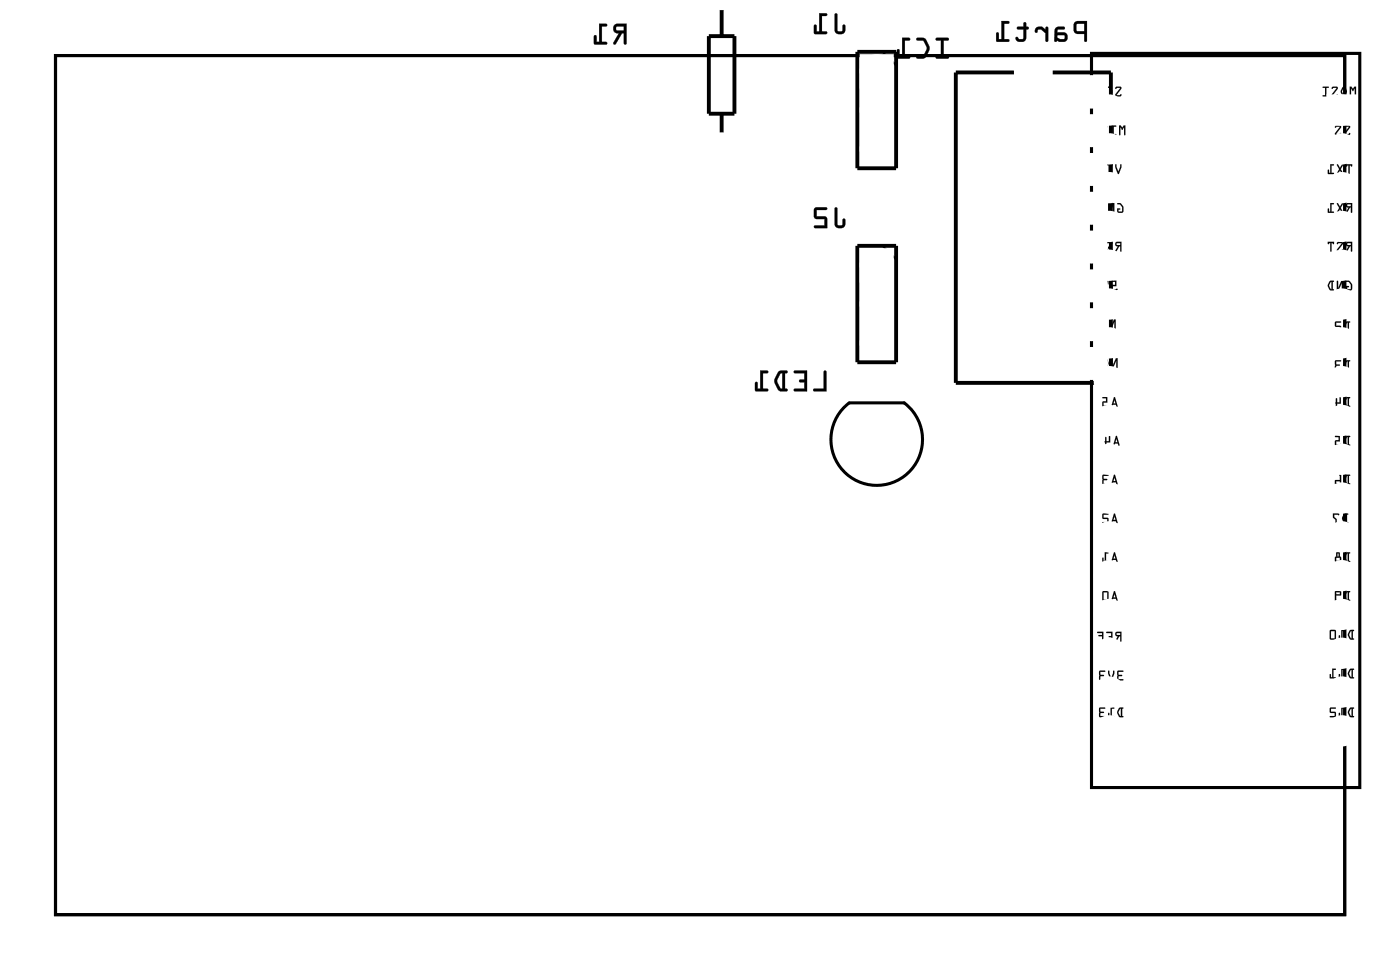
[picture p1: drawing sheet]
<svg xmlns="http://www.w3.org/2000/svg" width="92mm" height="63mm" viewBox="0 0 92 63" stroke-linecap="round" stroke-linejoin="round" font-family="sans-serif">
<path d="M3.6 3.6h84.5v56.3h-84.5zM71.5 3.5h17.6v48.1h-17.6zM55.6 26.4h3.6a3 3 0 0 1 .5 4.4 3 3 0 0 1-4.5 0 3 3 0 0 1 .4-4.4" fill="none" stroke="#000" stroke-width=".2"/>
<path d="M3.6 3.6h84.5v56.3h-84.5z" fill="none" stroke="#000" stroke-width=".07"/>
<path d="M46.4 2.4h1.7v5h-1.7zM47.3 .5v1.9M47.3 7.4v1.4M56.2 3.4h2.5v7.6h-2.5zM56.2 16.1h2.5v7.6h-2.5zM66.4 4.7h-3.8v20.4h10.2v-20.4h-3.8" fill="none" stroke="#000" stroke-width=".25"/>
<path d="M57.8 3.4l.9 .9M57.8 16.1l.9 .9" fill="none" stroke="#000" stroke-width=".13"/>
<g fill="#000">
<path d="M40.3 1.6a.32 .32 0 0 0-.1 .4 .32 .32 0 0 0 .3 .2l-.3 .7h.1l.5-.7h.1v.6l.1 .1v-1.3zM40.4 1.8l.5-.1v.3h-.5zM39.3 1.6v1.1h-.2v-.3l-.1-.1-.1 .6h.8v-.2h-.3v-1h.3l.1-.1z"/>
<path d="M40.3 1.6a.32 .32 0 0 0-.1 .4 .32 .32 0 0 0 .3 .2l-.3 .6a.1 .1 0 0 0 0 .1 .1 .1 0 0 0 .2 0l.4-.7h.1v.6a.1 .1 0 0 0 .1 .1 .1 .1 0 0 0 .1-.1v-1.3h-.7zM40.3 1.6h.7v1.3l-.1-.1v-.6h-.2l-.4 .7h-.1l.4-.7a.31 .31 0 0 1-.4-.2 .31 .31 0 0 1 .1-.4zM40.4 1.8l.5-.1v.3h-.5zM40.4 1.8v.2h.5v-.3zM39.2 1.5l.1 1.2h-.2v-.3a.1 .1 0 0 0-.1-.1 .1 .1 0 0 0-.1 .1v.5h.8a.1 .1 0 0 0 .1-.1 .1 .1 0 0 0-.1-.1h-.3v-1h.3a.1 .1 0 0 0 .1-.1 .1 .1 0 0 0-.1-.1zM39.3 1.6h.5l-.1 .1h-.3v1.1h.3v.1h-.8l.1-.6 .1 .1v.4h.2z"/>
<path d="M54.7 .9v1.1a.36 .36 0 0 0 .3 .2 .36 .36 0 0 0 .4-.2v-.3l-.1-.1-.1 .1v.3h-.3v-1zM53.7 .9v1.2h-.2v-.4l-.1-.1-.1 .6h.8v-.1h-.3v-1.1h.3l.1-.1z"/>
<path d="M54.7 13.6v1.1a.36 .36 0 0 0 .3 .2 .36 .36 0 0 0 .4-.2v-.3l-.1-.1-.1 .1v.3h-.3v-1zM53.4 13.6l-.1 .6 .2 .1h.5v.5h-.6l-.1 .1h.9l-.1-.7h-.6v-.5h.6l.1-.1z"/>
<path d="M54.7 .9v1.1a.37 .37 0 0 0 .3 .3 .37 .37 0 0 0 .4-.3v-.3a.1 .1 0 0 0-.1-.1 .1 .1 0 0 0-.1 .1v.3h-.3v-1zM54.7 .9l.1 .1 .1 1h.3l.1-.4 .1 .1v.3a.35 .35 0 0 1-.4 .2 .35 .35 0 0 1-.3-.2zM53.7 .9v1.2h-.2v-.4a.1 .1 0 0 0-.1-.1 .1 .1 0 0 0-.1 .1v.5h.8a.1 .1 0 0 0 .1-.1 .1 .1 0 0 0-.1-.1l-.3 .1v-1.1l.3 .1a.1 .1 0 0 0 .1-.1 .1 .1 0 0 0-.1-.1zM53.7 .9h.5l-.1 .1h-.3v1.1h.3v.1h-.8l.1-.6 .1 .1v.4h.2z"/>
<path d="M54.7 13.6v1.1a.37 .37 0 0 0 .3 .3 .37 .37 0 0 0 .4-.3v-.3a.1 .1 0 0 0-.1-.1 .1 .1 0 0 0-.1 .1v.3h-.3v-1zM54.7 13.6l.1 .1 .1 1h.3l.1-.4 .1 .1v.3a.35 .35 0 0 1-.4 .2 .35 .35 0 0 1-.3-.2zM53.4 13.6v.7h.6v.5l-.6-.1a.1 .1 0 0 0-.1 .1 .1 .1 0 0 0 .1 .1h.8l-.1-.7h-.6v-.5l.6 .1a.1 .1 0 0 0 .1-.1 .1 .1 0 0 0-.1-.1zM53.4 13.6h.8l-.1 .1h-.6v.5h.6l.1 .7h-.9l.1-.1h.6v-.5h-.5l-.2-.1z"/>
<path d="M61.3 2.5l.1 .1 .2 .1v1h-.2l-.1 .1h.8v-.1h-.3v-1l.3-.1 .1-.1zM60.1 2.5v.1l.4 .1 .2 .5-.2 .4-.4 .1-.1 .1h.1a.6 .6 0 0 0 .8-.6v-.2l-.3-.4-.2-.1zM59.1 2.5v1.2h-.2v-.4l-.1-.1v.6h.8v-.1h-.3v-1l.3-.1v-.1z"/>
<path d="M61.3 2.5l.1 .2h.2v1h-.2a.1 .1 0 0 0-.1 0 .1 .1 0 0 0 .1 .1h.7a.1 .1 0 0 0 .1-.1 .1 .1 0 0 0-.1 0h-.3v-1h.3a.1 .1 0 0 0 .1-.1 .1 .1 0 0 0-.1-.1zM61.3 2.5h.9l-.1 .1h-.3v1.1h.3v.1h-.8l.1-.1h.3v-1.1h-.3zM60.1 2.5v.2h.4l.2 .5-.2 .4-.4 .1a.1 .1 0 0 0-.1 0 .1 .1 0 0 0 .1 .1h.5l.3-.6-.3-.7zM60.1 2.5h.5l.3 .5a.83 .83 0 0 1-.4 .8h-.4l-.1-.1h.1h.4l.2-.4v-.2l-.2-.4-.4-.1zM59.1 2.5v1.2h-.2v-.4a.1 .1 0 0 0-.1-.1 .1 .1 0 0 0 0 .1v.5h.7a.1 .1 0 0 0 .1-.1 .1 .1 0 0 0-.1 0h-.2v-1h.2a.1 .1 0 0 0 .1-.1 .1 .1 0 0 0-.1-.1zM59.1 2.5h.5v.1h-.3v1.1h.3v.1h-.8v-.6l.1 .1v.4h.2z"/>
<path d="M70.4 1.5l-.1 .1 .1 .5 .1 .1h.5v.5h.2v-1.3zM70.5 1.6h.5v.4h-.5zM69.2 1.8l-.1 .9h.6a.31 .31 0 0 0 .2-.3 .31 .31 0 0 0-.2-.3h-.4v-.1v-.1h.4v-.1zM69.3 2.3h.4l.1 .2-.4 .1-.1-.1zM67.9 1.8l-.1 .2a.1 .1 0 0 0 .1 .1 .1 .1 0 0 0 .1-.1l.2-.1 .3 .3v.5h.1v-.9h-.1v.1l-.2-.1zM66.6 1.8l.1 .1h.4v.6l-.3 .1-.1-.2-.2 .1a.35 .35 0 0 0 .4 .3 .35 .35 0 0 0 .3-.3v-.6l.2-.1-.2-.1v-.2h-.1v.2zM65.6 1.4v1.2h-.2v-.4l-.1-.1v.6h.8v-.1h-.3v-1l.3-.1v-.1z"/>
<path d="M70.4 1.5l-.1 .1 .1 .5 .1 .1h.5v.5a.1 .1 0 0 0 .1 0 .1 .1 0 0 0 .1 0v-1.3h-.6zM70.4 1.5l.8-.1v1.3h-.1l-.1-.5h-.5l-.1-.1zM70.6 1.6h.4v.4h-.4zM70.5 1.6v.4l.5 .1v-.6zM69.2 1.8l-.1 .9a.09 .09 0 0 0 .1 .1 .09 .09 0 0 0 0-.1h.5a.32 .32 0 0 0 .3-.3 .32 .32 0 0 0-.3-.3h-.4v-.2h.4a.1 .1 0 0 0 .1-.1 .1 .1 0 0 0-.1-.1zM69.2 1.8h.5v.1h-.4v.1v.1h.4a.31 .31 0 0 1 .2 .3 .31 .31 0 0 1-.2 .3h-.6zM69.3 2.3h.4l.1 .2-.4 .1-.1-.1zM69.3 2.3v.2l.1 .1 .4-.1-.1-.2zM67.9 1.8l-.1 .2a.11 .11 0 0 0 .1 .2 .11 .11 0 0 0 .1-.2l.2-.1 .3 .3v.5a.1 .1 0 0 0 .1 0 .1 .1 0 0 0 .1 0v-.9a.1 .1 0 0 0-.1-.1 .1 .1 0 0 0-.1 .1v.1l-.2-.2zM67.9 1.8h.4l.2 .2v-.2h.1v.9h-.1v-.5l-.3-.3h-.2l-.1 .2zM66.6 1.8l.1 .1h.4l-.1 .6-.2 .1-.1-.2h-.1a.21 .21 0 0 0 0 .3 .21 .21 0 0 0 .2 0h.3l.1-.1v-.7h.1a.1 .1 0 0 0 .1-.1 .1 .1 0 0 0-.1-.1h-.1v-.2a.1 .1 0 0 0-.1-.1 .1 .1 0 0 0-.1 .1l.1 .2zM66.7 1.8h.4v-.3h.1v.3h.2l-.2 .1v.6a.37 .37 0 0 1-.3 .2 .37 .37 0 0 1-.4-.2l.1-.1 .2 .2h.2l.1-.1v-.6h-.4zM65.6 1.4v1.2h-.2v-.4a.1 .1 0 0 0 0-.1 .1 .1 0 0 0-.1 .1v.5h.7a.1 .1 0 0 0 .1 0 .1 .1 0 0 0-.1-.1h-.2v-1h.2a.1 .1 0 0 0 .1-.1 .1 .1 0 0 0-.1-.1zM65.6 1.4h.5v.1h-.3v1.1h.3v.1h-.8v-.6l.1 .1v.4h.2z"/>
<path d="M72.8 18.4v.1h.3v.2h-.3v.3h.4v-.1h-.3v-.2h.2v-.3zM72.2 18.4v.2l.2 .4 .2-.6h-.1l-.1 .5z"/>
<path d="M72.8 18.4v.1h.3v.2h-.3v.3h.4v-.1h-.3v-.2h.2v-.3zM72.8 18.4h.3v.3h-.2v.2h.3v.1h-.4v-.3h.3v-.2zM72.2 18.4v.2l.2 .4 .2-.6h-.1l-.1 .5-.1-.5zM72.2 18.4l.2 .5 .2-.5-.2 .6-.2-.4z"/>
<path d="M73.1 15.9a.15 .15 0 0 0 0 .1 .15 .15 0 0 0 .1 .1l-.1 .3 .3-.3v.4l.1-.7zM73.2 15.9h.2v.1h-.2zM72.5 15.9v.1l.3-.1-.3 .5 .3 .1 .1-.2-.3 .1 .3-.5zM71.9 15.8v.2l.1-.1 .1 .6v-.6l.2 .1v-.2z"/>
<path d="M73.1 10.8v.1l.2 .5 .2-.6h-.1l-.1 .4zM72.5 10.8h.1v.5l-.1 .1h.4v-.1h-.2v-.5h.2zM71.9 10.8v.6h.1l.2-.5 .1 .5v-.6h-.1l-.2 .4v-.4z"/>
<path d="M73.1 5.7v.1h.3l-.3 .5h.3v-.1h-.3l.4-.5zM72.5 5.7l.2 .1 .1 .2-.1 .2h-.2v.1a.29 .29 0 0 0 .4-.3l-.2-.3zM71.9 5.7l.3 .3-.3 .3 .3-.2 .1 .2v-.6h-.1v.2z"/>
<path d="M73.1 15.9a.15 .15 0 0 0 0 .1 .15 .15 0 0 0 .1 .1l-.1 .4 .3-.4 .1 .4v-.7zM73.1 15.9l.4-.1-.1 .7v-.4l-.3 .3 .1-.3a.15 .15 0 0 1-.1-.1 .15 .15 0 0 1 0-.1zM73.2 15.9h.2v.1h-.2zM73.2 15.9v.1h.2v-.1zM72.5 15.9v.1l.3-.1-.3 .5 .3 .1 .1-.2-.3 .1 .3-.5zM72.5 15.9h.4l-.4 .5 .4-.1-.1 .2-.3-.1 .3-.5-.3 .1zM71.9 15.8v.2l.1-.1 .1 .6v-.6l.2 .1v-.2zM71.9 15.8h.4v.2l-.2-.1v.6l-.1-.6-.1 .1z"/>
<path d="M73.1 10.8v.1l.2 .5 .2-.6h-.1l-.1 .4-.2-.4zM73.1 10.8l.2 .4 .1-.4h.1l-.2 .6-.2-.5zM72.5 10.8h.1v.5l-.1 .1h.4v-.1h-.2v-.5h.2zM72.5 10.8h.4h-.2v.5h.2v.1h-.4l.1-.1v-.5zM71.9 10.8v.6h.1l.2-.5 .1 .5v-.7h-.1l-.2 .5v-.4zM71.9 10.8h.1v.5l.2-.5h.1v.6l-.1-.5-.2 .5h-.1z"/>
<path d="M73.1 5.7v.1h.3l-.3 .5h.3l.1-.1h-.4l.4-.5zM73.1 5.7h.4l-.4 .5h.3v.1h-.3l.3-.5h-.3zM72.5 5.7v.1h.2l.1 .2-.1 .2-.2 .1h.2l.2-.4-.2-.2zM72.5 5.7h.3l.1 .3a.28 .28 0 0 1-.4 .3v-.1h.2l.1-.2-.1-.2zM71.9 5.7l.3 .3-.3 .3 .3-.2 .1 .2v-.6h-.1v.2zM71.9 5.7l.3 .2v-.2h.1v.6l-.1-.2-.3 .2 .3-.3z"/>
<path d="M73.2 13.3l.3 .3v.3l-.2-.1 .1-.1-.2-.1v.3h.3h.1a.4 .4 0 0 0-.4-.6zM72.6 13.3v.6h.1l.2-.5 .1 .5v-.6h-.1l-.2 .5v-.5zM72.1 13.3a.38 .38 0 0 0 0 .6h.3h-.1v-.5l.1-.1zM72.2 13.4v.5l-.1-.3z"/>
<path d="M73.2 13.3l.3 .2v.3h-.2v-.1h.1l-.2-.1v.3h.3l.1-.4-.2-.2zM73.2 13.3h.2l.2 .2-.1 .4h-.3v-.3l.2 .1h-.1v.2l.2-.1v-.3zM72.6 13.3v.6h.1l.2-.5 .1 .5v-.6h-.1l-.2 .5v-.5zM72.6 13.3h.1v.5l.2-.5h.1v.6l-.1-.5-.2 .5h-.1zM72.1 13.3l-.1 .4 .1 .2h.3l-.1-.5 .1-.1zM72.1 13.3h.3l-.1 .1 .1 .5h-.2l-.2-.2zM72.2 13.4v.5l-.1-.3zM72.2 13.4l-.1 .2 .2 .3z"/>
<path d="M73.3 8.2v.6h.1v-.5l.1 .2 .1-.2 .1 .6v-.7l-.2 .2-.1-.2zM72.7 8.2l.2 .1v.5h-.2l.4 .1v-.1h-.1v-.5l.1-.1zM72.2 8.2v.2l.3-.1-.4 .5h.4v-.1l-.3 .1 .3-.5zM71.7 8.2l-.2 .4 .2 .2 .1 .1 .1-.4-.1-.3zM71.7 8.3l.2 .2-.2 .3-.1-.3z"/>
<path d="M73.3 8.2v.6h.1v-.5l.1 .2 .1-.2 .1 .6v-.7h-.1l-.1 .2-.1-.2zM73.3 8.2h.1l.1 .2 .1-.2h.1v.6l-.1-.5-.1 .2-.1-.2v.5h-.1zM72.7 8.2v.1h.2v.5h-.2l.4 .1v-.1h-.1v-.5l.1-.1zM72.7 8.2h.4l-.1 .1v.5h.1h-.4h.2v-.5zM72.2 8.2v.2l.3-.1-.4 .5 .4 .1v-.2l-.3 .1 .3-.5zM72.2 8.2l.3 .1-.3 .5 .3-.1v.1h-.4l.4-.5-.3 .1zM71.7 8.2l-.2 .4 .2 .2 .1 .1 .1-.4-.1-.3zM71.7 8.3h.1l.1 .2-.1 .3h-.2l-.1-.2zM71.7 8.3l.2 .2-.2 .3-.1-.3zM71.7 8.3l-.1 .2 .1 .3 .2-.3z"/>
<path d="M88.1 8.2v.2l.3-.1-.3 .5h.3v-.1l-.3 .1 .4-.5zM87.5 8.2v.2l.3-.1-.3 .5h.3v-.1l-.3 .1 .4-.5z"/>
<path d="M88.1 8.2v.2l.3-.1-.3 .5 .3 .1v-.2l-.3 .1 .4-.5zM88.1 8.2l.4 .1-.4 .5 .3-.1v.1h-.3l.3-.5-.3 .1zM87.5 8.2v.2l.3-.1-.3 .5 .3 .1v-.2l-.3 .1 .4-.5zM87.5 8.2l.4 .1-.4 .5 .3-.1v.1h-.3l.3-.5-.3 .1z"/>
<path d="M88.2 10.8v.1l.1-.1 .1 .6v-.6l.2 .1v-.1zM87.6 10.8l.1 .3-.1 .3 .2-.2 .2 .2-.2-.3 .2-.3-.2 .2zM87.2 10.8v.5h-.1l-.1-.2v.3h.4v-.1h-.2v-.5h.2z"/>
<path d="M88.2 13.3a.15 .15 0 0 0 0 .2 .15 .15 0 0 0 .2 .1l-.2 .3 .3-.3 .1 .3v-.6zM88.3 13.4h.2v.1h-.2zM87.6 13.3l.1 .3-.1 .3 .2-.2 .2 .2-.2-.3 .2-.3-.2 .2zM87.2 13.3v.6h-.1l-.1-.3v.3h.4h-.2v-.5l.2-.1z"/>
<path d="M88.2 15.9a.15 .15 0 0 0 0 .1 .15 .15 0 0 0 .2 .1l-.2 .3 .3-.3 .1 .4v-.7zM88.3 15.9h.2v.1h-.2zM87.6 15.9v.1l.3-.1-.3 .5 .3 .1 .1-.2-.3 .1 .3-.5zM87 15.8v.2l.2-.1v.6v-.6l.2 .1v-.2z"/>
<path d="M88.2 18.4l.3 .3v.2h-.2l.1-.2h-.2v.3h.3l.1-.1a.4 .4 0 0 0-.4-.5zM87.6 18.4v.6h.1l.2-.5 .1 .5v-.6h-.1l-.2 .5v-.5zM87.1 18.4a.38 .38 0 0 0 0 .6h.3l-.1-.1v-.4l.1-.1zM87.2 18.5v.4l-.1-.2z"/>
<path d="M88.2 10.7v.2l.1-.1 .1 .6v-.6l.2 .1v-.2zM88.2 10.8h.4v.1l-.2-.1v.6l-.1-.6-.1 .1zM87.6 10.8l.1 .3-.1 .3h.1l.1-.2 .2 .2-.2-.3 .2-.3h-.1l-.1 .2zM87.6 10.8l.2 .2 .2-.2-.2 .3 .2 .3-.2-.3-.2 .3 .1-.3zM87.1 10.7l.1 .6h-.1l-.1-.2v.3h.4v-.1h-.2v-.5h.2zM87.2 10.8h.2h-.2v.5h.2v.1h-.4v-.3l.1 .2h.1z"/>
<path d="M88.2 13.3a.15 .15 0 0 0 0 .2 .15 .15 0 0 0 .2 .1l-.2 .3 .3-.3 .1 .3v-.6zM88.2 13.3h.4v.6l-.1-.3-.3 .3 .2-.3a.15 .15 0 0 1-.2-.1 .15 .15 0 0 1 0-.2zM88.3 13.4h.2v.1h-.2zM88.3 13.4v.1h.2v-.1zM87.6 13.3l.1 .3-.1 .3h.1l.1-.2 .2 .2-.2-.3 .2-.3h-.1l-.1 .2zM87.6 13.3l.2 .2 .2-.2-.2 .3 .2 .3-.2-.2-.2 .2 .1-.3zM87.1 13.3l.1 .6h-.1l-.1-.3v.3h.4h-.2v-.5l.2-.1zM87.2 13.3h.2l-.2 .1v.5h.2h-.4v-.3l.1 .3h.1z"/>
<path d="M88.2 15.9a.15 .15 0 0 0 0 .1 .15 .15 0 0 0 .2 .1l-.2 .4 .3-.4 .1 .4v-.7zM88.2 15.9l.4-.1v.7l-.1-.4-.3 .3 .2-.3a.15 .15 0 0 1-.2-.1 .15 .15 0 0 1 0-.1zM88.3 15.9h.2v.1h-.2zM88.3 15.9v.1h.2v-.1zM87.6 15.9v.1l.3-.1-.3 .5 .3 .1 .1-.2-.3 .1 .3-.5zM87.6 15.9h.4l-.3 .5 .3-.1-.1 .2-.3-.1 .3-.5-.3 .1zM87 15.8v.2l.2-.1v.6v-.6l.2 .1v-.2zM87 15.8h.4v.2l-.2-.1v.6v-.6l-.2 .1z"/>
<path d="M88.2 18.4l.3 .2v.3h-.2v-.1l.1-.1h-.2v.2l.3 .1 .1-.4-.2-.2zM88.2 18.4h.2l.2 .2-.1 .4-.3-.1v-.2h.2l-.1 .1v.1h.2v-.3zM87.6 18.4v.6h.1l.2-.5 .1 .5v-.6h-.1l-.2 .5v-.5zM87.6 18.4h.1v.5l.2-.5h.1v.6l-.1-.5-.2 .5h-.1zM87.1 18.4l-.1 .4 .1 .2h.3l-.1-.5 .1-.1zM87.1 18.4h.3l-.1 .1 .1 .5h-.3l-.1-.2zM87.2 18.5v.4l-.1-.2zM87.2 18.5l-.1 .2 .1 .2z"/>
<path d="M88.4 5.7v.6h.1v-.5l.1 .2 .2-.2v.5v-.6l-.2 .1-.1-.1zM88 5.7l-.2 .3 .2 .3h.1l.1-.3-.1-.3zM88 5.8l.2 .2-.2 .2-.1-.2zM87.3 5.7v.1h.3l-.3 .5h.3v-.1h-.3l.3-.5zM86.7 5.7l.1 .1v.4l-.1 .1h.3v-.1h-.1v-.4l.2-.1z"/>
<path d="M88.4 5.7v.6h.1v-.5l.1 .2 .2-.2v.5v-.6h-.1l-.1 .1-.1-.1zM88.4 5.7h.1l.1 .1 .1-.1h.1v.6v-.5l-.2 .2-.1-.2v.5h-.1zM88 5.7l-.2 .3 .2 .3h.1l.1-.4-.1-.2zM88 5.7h.1l.1 .3-.1 .3h-.2l-.1-.3zM88 5.8l.2 .2-.2 .2-.1-.2zM88 5.8l-.1 .2 .1 .2 .2-.2zM87.3 5.7v.1h.3l-.4 .5h.4v-.1h-.3l.4-.5zM87.3 5.7h.3l-.3 .5h.3v.1h-.3l.3-.5h-.3zM86.7 5.7v.1h.1v.4l-.2 .1h.4v-.1h-.1v-.4l.2-.1zM86.7 5.7h.4l-.2 .1v.4h.1v.1h-.3l.1-.1v-.4z"/>
<path d="M54 24.3v1.1l-.7 .1v.1h.8v-1.3zM52 24.3l.1 .1h.6v.4l-.3 .1h-.1l.1 .1h.3v.4h-.6l-.1 .2h.9v-1.3zM51 24.3a.81 .81 0 0 0 0 1.2l.5 .1 .1-.1-.2-.1v-1h.2v-.1h-.4zM51.1 24.4h.2v1h-.2l-.2-.5zM49.8 24.3v1.1h-.2v-.3l-.1-.1v.6h.8v-.1l-.3-.1v-1h.3v-.1z"/>
<path d="M54 24.3v1.1h-.6a.1 .1 0 0 0-.1 .1 .1 .1 0 0 0 .1 .1h.8v-1.3zM54 24.3h.1v1.3h-.8v-.1h.7zM52 24.3l.1 .1h.6v.4h-.3a.1 .1 0 0 0-.1 .1 .1 .1 0 0 0 .1 .1h.3v.4h-.6a.1 .1 0 0 0-.1 .1 .1 .1 0 0 0 .1 .1h.8v-1.4zM52 24.3h.9v1.3h-.9l.1-.1h.6v-.5h-.3v-.1h.3v-.5h-.6zM51 24.3l-.3 .5 .1 .3 .2 .5h.5a.1 .1 0 0 0 .1-.1 .1 .1 0 0 0-.1-.1h-.1v-1h.1a.1 .1 0 0 0 .1-.1 .1 .1 0 0 0-.1-.1zM51 24.4l.2-.1h.4l-.1 .1h-.1v1.1h.2l-.1 .1h-.4l-.3-.5v-.3zM51.1 24.5l.2-.1v1h-.2l-.2-.5zM51.1 24.4l-.2 .5 .2 .5 .2 .1v-1.1zM49.8 24.2v1.2h-.2v-.3a.1 .1 0 0 0 0-.1 .1 .1 0 0 0-.1 .1v.5h.7a.1 .1 0 0 0 .1-.1 .1 .1 0 0 0-.1-.1h-.2v-1h.2a.1 .1 0 0 0 .1-.1 .1 .1 0 0 0-.1-.1zM49.8 24.3h.5v.1h-.3v1.1h.3v.1h-.8v-.6l.1 .1v.4h.2z"/>
<path d="M72.7 20.9v.7h.1l.2-.5 .1 .5v-.7h-.1l-.2 .5v-.4zM72.1 20.9l.2 .1 .1 .2-.1 .3h-.2v.1a.29 .29 0 0 0 .4-.4l-.1-.3z"/>
<path d="M72.7 20.9v.7h.1l.2-.5 .1 .5v-.7h-.1l-.2 .5v-.4zM72.7 20.9l.1 .1v.4l.2-.5h.1v.6l-.1-.5-.2 .6h-.1zM72.1 20.9v.1h.2l.1 .2-.1 .3h-.2l.2 .1 .2-.4-.1-.3zM72.1 20.9l.3 .1 .1 .3a.28 .28 0 0 1-.4 .3v-.1h.2l.1-.3-.1-.2z"/>
<path d="M72.8 23.5v.6h.1l.2-.5 .1 .5v-.6h-.1l-.2 .4v-.4zM72.2 23.5h.2l.1 .3-.1 .2h-.2l.1 .1a.29 .29 0 0 0 .3-.3l-.1-.3z"/>
<path d="M73 38.7l-.2 .6 .1-.1h.2l.1 .1-.1-.6zM73 38.9l.1 .2h-.2zM72.2 38.7v.6h.4v-.6zM72.3 38.8h.2v.5h-.2z"/>
<path d="M73 36.2l-.2 .6 .1-.1h.2l.1 .1zM73 36.3l.1 .3h-.2zM72.4 36.2v.5h-.1l-.1-.2v.3h.4v-.1h-.1v-.5h.1z"/>
<path d="M73 33.6l-.2 .6 .1-.1h.2l.1 .2zM73 33.8l.1 .2h-.2zM72.2 33.6v.3l.3 .1v.2h-.3l.4 .1v-.4h-.3v-.2l.3-.1z"/>
<path d="M73 31.1l-.2 .6 .1-.1h.2l.1 .1-.1-.6zM73 31.3l.1 .2h-.2zM72.2 31.1v.6h.4v-.1h-.3v-.2h.2l-.2-.1v-.1l.3-.1z"/>
<path d="M73 26l-.2 .6 .1-.1h.2l.1 .1zM73 26.2l.1 .2h-.2zM72.2 26v.1h.3v.2h-.3v.3h.4v-.1l-.3 .1v-.2h.2v-.4z"/>
<path d="M72.8 23.5v.6h.1l.2-.5 .1 .5v-.7h-.1l-.2 .5v-.4zM72.8 23.5h.1v.5l.2-.5h.1v.6l-.1-.5-.2 .5h-.1zM72.2 23.5h.2l.1 .3-.1 .2-.2 .1h.2l.2-.4-.1-.2zM72.2 23.5h.3l.1 .3a.28 .28 0 0 1-.3 .3l-.1-.1h.2l.1-.2-.1-.3z"/>
<path d="M73 38.7l-.2 .6h.1v-.1h.2l.1 .1-.1-.6zM73 38.7h.1l.1 .6-.1-.1h-.2v.1h-.1zM73 38.9l.1 .2h-.2zM73 38.9l-.1 .2h.2zM72.2 38.7v.6h.4v-.6zM72.2 38.7h.4v.6h-.4zM72.3 38.8h.2v.5h-.2zM72.3 38.8v.5h.2v-.5z"/>
<path d="M73 36.2l-.2 .6h.1v-.1h.2l.1 .1-.1-.6zM73 36.2h.1l.1 .6-.1-.1h-.2v.1h-.1zM73 36.3l.1 .3h-.2zM73 36.3l-.1 .3h.2zM72.4 36.1v.6h-.1l-.1-.2v.3h.4v-.1h-.1v-.5h.1zM72.4 36.2h.2h-.1v.5h.1v.1h-.4v-.3l.1 .2h.1z"/>
<path d="M73 33.6l-.2 .6 .1 .1v-.2h.2l.1 .2-.1-.7zM73 33.6h.1l.1 .6-.1-.1h-.2v.1h-.1zM73 33.8l.1 .2h-.2zM73 33.8l-.1 .2h.2zM72.2 33.6v.3l.3 .1v.2h-.3l.4 .1v-.4h-.3v-.2l.3-.1zM72.2 33.6h.4l-.3 .1v.2h.3v.4l-.4-.1h.3v-.2l-.3-.1z"/>
<path d="M73 31.1l-.2 .6h.1v-.1h.2l.1 .1-.1-.6zM73 31.1h.1l.1 .6-.1-.1h-.2v.1h-.1zM73 31.3l.1 .2h-.2zM73 31.2l-.1 .3h.2zM72.2 31.1v.6h.4v-.1h-.3v-.1l.2-.1-.2-.1v-.1l.3-.1zM72.2 31.1h.4l-.3 .1v.1l.2 .1h-.2v.2h.3v.1h-.4z"/>
<path d="M73 26l-.2 .6h.1v-.1h.2l.1 .1-.1-.6zM73 26h.1l.1 .6-.1-.1h-.2v.1h-.1zM73 26.2l.1 .2h-.2zM73 26.2l-.1 .2h.2zM72.2 26v.1h.3v.2h-.3v.3h.4v-.1l-.3 .1v-.2h.2v-.4zM72.2 26h.3v.4h-.2v.2l.3-.1v.1h-.4v-.3h.3v-.2z"/>
<path d="M73.1 28.5l-.2 .6 .2-.1h.1l.1 .2zM73.1 28.7l.1 .3h-.1zM72.4 28.6v.3v.3l.1-.2h.2v-.4v.3h-.2v-.3z"/>
<path d="M73.1 28.5l-.2 .7h.1l.1-.2h.1l.1 .2-.1-.6zM73.1 28.6h.1l.1 .6-.1-.2h-.2v.2l-.1-.1zM73.1 28.7l.1 .3h-.1zM73.1 28.7v.3h.1zM72.4 28.6v.3v.3l.1-.2h.2v-.4h-.1l.1 .3h-.2v-.3zM72.4 28.6l.1 .3h.2v-.3v.4h-.2l-.1 .2v-.3z"/>
<path d="M88 33.7a.38 .38 0 0 0 0 .5h.3v-.5v-.1zM88.1 33.7l.1 .5-.2-.3zM87.3 33.6v.3l.2 .1 .1 .3v-.3l-.2-.2v-.1h.3v-.1z"/>
<path d="M88 33.7l-.1 .3 .2 .2 .2 .1v-.6v-.1zM88 33.7l.3-.1-.1 .1 .1 .5h-.2l-.2-.2zM88.1 33.7l.1 .5-.2-.3zM88.1 33.7l-.1 .2 .2 .3zM87.3 33.6v.3l.2 .1 .1 .3v-.3l-.2-.2v-.1h.3v-.1zM87.3 33.6h.4v.1h-.3v.1l.2 .2-.1 .2v-.2l-.2-.1z"/>
<path d="M88.2 21.1a.38 .38 0 0 0 0 .5h.3h-.1v-.5h.1zM88.2 21.1l.1 .5-.2-.2zM87.5 21.1v.3h.3v.2l-.3 .1h.4l-.1-.4h-.3v-.2h.4z"/>
<path d="M88.2 23.6a.38 .38 0 0 0 0 .6h.3l-.1-.1v-.4l.1-.1zM88.2 23.7l.1 .4-.2-.2zM87.5 23.6v.6h.3v-.1h-.3l.1-.1 .2-.1-.2-.1-.1-.1 .4-.1z"/>
<path d="M88.2 26a.38 .38 0 0 0 0 .6h.3h-.1v-.5l.1-.1zM88.2 26.1l.1 .5-.2-.3zM87.5 26.1v.3l.1 .2v-.2h.2v-.4v.3h-.2v-.2z"/>
<path d="M88.2 28.6a.38 .38 0 0 0 0 .5h.3h-.1v-.5h.1zM88.2 28.6l.1 .5-.2-.2zM87.5 28.5v.1h.2v.2h-.2v.3h.3h-.3v-.2h.3v-.4z"/>
<path d="M88.2 31.1a.38 .38 0 0 0 0 .6h.3l-.1-.1v-.4l.1-.1zM88.2 31.2l.1 .4-.2-.2zM87.8 31.1v.3h-.3v.3h.4v-.6zM87.5 31.5h.3v.1h-.3z"/>
<path d="M88.2 36.2a.38 .38 0 0 0 0 .6h.3l-.1-.1v-.5h.1zM88.2 36.2l.1 .5-.2-.2zM87.6 36.2l-.1 .5 .3 .1 .1-.3-.1-.3zM87.5 36.5h.3v.2h-.3zM87.6 36.2h.1v.2h-.1z"/>
<path d="M88.2 38.7a.38 .38 0 0 0 0 .6h.3h-.1v-.5l.1-.1zM88.2 38.8l.1 .5-.2-.3zM87.5 38.7v.6v-.3h.4v-.3zM87.5 38.8h.3v.1h-.3z"/>
<path d="M88.2 21.1l-.1 .3 .1 .3h.2v-.6h.1zM88.2 21.1h.3h-.1v.6h-.2l-.1-.3zM88.2 21.1l.1 .5-.2-.2zM88.2 21.1l-.1 .3 .2 .2zM87.5 21.1v.3h.3v.2l-.3 .1h.4l-.1-.4h-.3v-.2h.4zM87.5 21.1h.4h-.4v.2h.3l.1 .4h-.4l.3-.1v-.2l-.3-.1z"/>
<path d="M88.2 23.6l-.1 .4 .1 .2h.2v-.5l.1-.1zM88.2 23.6h.3l-.1 .1v.5h-.2l-.1-.2zM88.2 23.7l.1 .4-.2-.2zM88.2 23.7l-.1 .2 .2 .2zM87.5 23.6v.6h.3v-.1h-.3l.1-.1 .2-.1-.2-.1-.1-.1 .4-.1zM87.5 23.6h.4l-.4 .1v.1l.3 .1-.3 .1v.1h.3v.1h-.3z"/>
<path d="M88.2 26l-.1 .4 .1 .2h.2v-.5l.1-.1zM88.2 26h.3l-.1 .1v.5h-.2l-.1-.2zM88.2 26.1l.1 .5-.2-.3zM88.2 26.1l-.1 .2 .2 .3zM87.5 26.1v.3l.1 .2v-.2h.3v-.4h-.1v.3h-.2v-.2zM87.5 26.1l.1 .2h.2v-.3v.4h-.2v.2l-.1-.2z"/>
<path d="M88.2 28.6l-.1 .3 .1 .3h.2v-.6h.1zM88.2 28.6h.3h-.1v.6h-.2l-.1-.3zM88.2 28.6l.1 .5-.2-.2zM88.2 28.6l-.1 .3 .2 .2zM87.5 28.5v.1h.2v.2h-.2v.3h.3h-.3v-.2h.3v-.4zM87.5 28.5h.3v.4h-.3v.2h.3h-.3v-.3h.2v-.2z"/>
<path d="M88.2 31.1l-.1 .4 .1 .2h.2v-.5l.1-.1zM88.2 31.1h.3l-.1 .1v.5h-.2l-.1-.2zM88.2 31.2l.1 .4-.2-.2zM88.2 31.2l-.1 .2 .2 .2zM87.8 31.1v.3h-.3v.3h.4v-.6zM87.8 31.1h.1v.6h-.4v-.3h.3zM87.5 31.5h.3v.1h-.3zM87.5 31.5v.1h.3v-.1z"/>
<path d="M88.2 36.2l-.1 .4 .1 .2h.2v-.6h.1zM88.2 36.2h.3h-.1v.6h-.2l-.1-.2zM88.2 36.2l.1 .5-.2-.2zM88.2 36.2l-.1 .3 .2 .2zM87.5 36.2v.5l.3 .1 .1-.3-.1-.1v-.2zM87.6 36.2h.2v.2l.1 .1-.1 .3-.3-.1zM87.5 36.5h.3v.2h-.3zM87.5 36.5v.2h.3v-.2zM87.6 36.2h.1v.2h-.1zM87.6 36.2v.2h.1v-.2z"/>
<path d="M88.2 38.7l-.1 .4 .1 .2h.2v-.5l.1-.1zM88.2 38.7h.3l-.1 .1v.5h-.2l-.1-.2zM88.2 38.8l.1 .5-.2-.3zM88.2 38.8l-.1 .2 .2 .3zM87.5 38.7v.6v-.3h.4v-.3zM87.5 38.7h.4v.3h-.4v.3zM87.5 38.8h.3v.1h-.3zM87.5 38.8v.1h.3v-.1z"/>
<path d="M73.1 41.4a.15 .15 0 0 0 0 .2 .15 .15 0 0 0 .1 .1l-.1 .3 .3-.3v.3l.1-.6zM73.2 41.5l.2-.1v.2h-.2zM72.5 41.4h.3v.2l-.2 .1h.2v.2l-.3 .1h.4v-.6zM71.9 41.4h.3v.2h-.2l.2 .1 .1 .3v-.6z"/>
<path d="M73.1 41.4a.15 .15 0 0 0 0 .2 .15 .15 0 0 0 .1 .1l-.1 .3 .3-.3 .1 .3v-.6zM73.1 41.4h.4l-.1 .6v-.4l-.3 .4 .1-.4a.15 .15 0 0 1-.1 0 .15 .15 0 0 1 0-.2zM73.2 41.5l.2-.1v.2h-.2zM73.2 41.5v.1h.2v-.2zM72.5 41.4h.3v.2l-.2 .1h.2v.2l-.3 .1h.4v-.6zM72.5 41.4h.4v.6h-.4l.3-.1v-.2h-.2l.2-.1v-.2zM71.9 41.4h.3v.2h-.2l.2 .1 .1 .3v-.6zM71.9 41.4h.4v.6l-.1-.4h-.2h.2v-.2z"/>
<path d="M73.3 46.4a.38 .38 0 0 0 0 .5h.3h-.1v-.5l.1-.1zM73.4 46.4v.5l-.1-.3zM72.8 46.3v.6h-.1l-.1-.2v.2l.4 .1v-.1h-.2v-.5l.2-.1zM72 46.3v.6l.4 .1v-.1h-.3v-.2l.2-.1h-.2v-.2l.3-.1z"/>
<path d="M73.2 43.9v.6h.4h-.3v-.2l.2-.1h-.2v-.2l.3-.1zM72.6 43.9v.2l.2 .4 .2-.6h-.1l-.1 .5zM72 43.9v.6h.4h-.3v-.2l.2-.1h-.2v-.2l.3-.1z"/>
<path d="M73.3 46.4l-.1 .3 .1 .2 .3 .1-.1-.6 .1-.1zM73.3 46.4l.3-.1-.1 .1 .1 .5h-.3l-.1-.2zM73.4 46.4v.5l-.1-.3zM73.4 46.4l-.1 .2 .1 .3zM72.8 46.3v.6h-.1l-.1-.2v.2l.4 .1v-.1h-.2v-.5l.2-.1zM72.8 46.3h.2l-.2 .1v.5h.2h-.4v-.2l.1 .2h.1zM72 46.3v.6l.4 .1v-.1h-.3v-.2l.2-.1h-.2v-.2l.3-.1zM72 46.3h.4l-.3 .1v.2h.2l-.2 .1v.2h.3h-.4z"/>
<path d="M73.2 43.9v.6h.4h-.3v-.2l.2-.1h-.2v-.2l.3-.1zM73.2 43.9h.4l-.3 .1v.2h.2l-.2 .1v.2h.3h-.4zM72.6 43.9v.2l.2 .4 .2-.6h-.1l-.1 .5-.1-.5zM72.6 43.9l.2 .5 .1-.5h.1l-.2 .6-.2-.4zM72 43.9v.6h.4h-.3v-.2l.2-.1h-.2v-.2l.3-.1zM72 43.9h.4l-.3 .1v.2h.2l-.2 .1v.2h.3h-.4z"/>
<path d="M88.4 41.3a.38 .38 0 0 0 0 .5h.3h-.1v-.5h.1zM88.5 41.3l.1 .5-.2-.2zM87.9 41.2v.6h-.1l-.1-.2v.2l.4 .1v-.1h-.1v-.5h.1zM87.1 41.3v.5l.4 .1v-.6zM87.2 41.3h.2v.5h-.2z"/>
<path d="M88.4 43.8a.38 .38 0 0 0 0 .6h.3l-.1-.1v-.4l.1-.1zM88.5 43.9l.1 .4-.2-.2zM87.9 43.8v.5h-.1l-.1-.2v.3h.4v-.1h-.1v-.4l.1-.1zM87.3 43.8v.5h-.1l-.1-.2v.3h.4v-.1h-.1v-.4l.1-.1z"/>
<path d="M88.4 46.4a.38 .38 0 0 0 0 .5h.3h-.1v-.5l.1-.1zM88.5 46.4l.1 .5-.2-.3zM87.9 46.3v.6h-.1l-.1-.2v.2l.4 .1v-.1h-.1v-.5l.1-.1zM87.1 46.3v.3l.3 .1v.2h-.3l.4 .1v-.4h-.3v-.2l.3-.1z"/>
<path d="M88.4 41.3l-.1 .3 .2 .3h.2l-.1-.6h.1zM88.4 41.3h.3h-.1l.1 .6h-.2l-.2-.3zM88.5 41.3l.1 .5-.2-.2zM88.5 41.3l-.1 .3 .2 .2zM87.9 41.2v.6h-.1l-.1-.2v.3h.4v-.1h-.1v-.5h.1zM87.9 41.2l.2 .1h-.1v.5h.1v.1l-.4-.1v-.2l.1 .2h.1zM87.1 41.3v.5l.4 .1v-.6zM87.1 41.3h.4v.6l-.4-.1zM87.2 41.3h.2v.5h-.2zM87.2 41.3v.5h.2v-.5z"/>
<path d="M88.4 43.8l-.1 .4 .2 .2h.2l-.1-.5 .1-.1zM88.4 43.8h.3l-.1 .1 .1 .5h-.2l-.2-.2zM88.5 43.9l.1 .4-.2-.2zM88.5 43.9l-.1 .2 .2 .2zM87.9 43.8v.5h-.1l-.1-.2v.3h.4v-.1h-.1v-.4l.1-.1zM87.9 43.8h.2l-.1 .1v.4h.1v.1h-.4v-.3l.1 .2h.1zM87.3 43.8v.5h-.1l-.1-.2v.3h.4v-.1h-.1v-.4l.1-.1zM87.3 43.8h.2l-.1 .1v.4h.1v.1h-.4v-.3l.1 .2h.1z"/>
<path d="M88.4 46.4l-.1 .3 .2 .2 .2 .1-.1-.6 .1-.1zM88.4 46.4l.3-.1-.1 .1 .1 .5h-.2l-.2-.2zM88.5 46.4l.1 .5-.2-.3zM88.5 46.4l-.1 .2 .2 .3zM87.9 46.3v.6h-.1l-.1-.2v.2l.4 .1v-.1h-.1v-.5l.1-.1zM87.9 46.3h.2l-.1 .1v.5h.1h-.4v-.2l.1 .2h.1zM87.1 46.3v.3l.3 .1v.2h-.3l.4 .1v-.4h-.3v-.2l.3-.1zM87.1 46.3h.4l-.3 .1v.2h.3v.4l-.4-.1h.3v-.2l-.3-.1z"/>
</g>
<circle cx="57.4" cy="30" r=".6" fill="#fff"/>
<circle cx="57.4" cy="30" r=".6" fill="none" stroke="#fff" stroke-width=".65" stroke-linecap="butt"/>
<path d="M56.8 29.4h1.2v1.2h-1.2z" fill="#fff"/>
<path d="M56.8 29.4h1.2v1.2h-1.2z" fill="none" stroke="#fff" stroke-width=".65" stroke-linecap="butt"/>
<circle cx="57.4" cy="27.5" r=".6" fill="#fff"/>
<circle cx="57.4" cy="27.5" r=".6" fill="none" stroke="#fff" stroke-width=".65" stroke-linecap="butt"/>
<path d="M46.6 -.1h1.4a.9 .9 0 0 1-1.4 0z" fill-rule="evenodd" fill="#fff"/>
<path d="M46.7 -.1a.67 .67 0 0 0 1.2 0" fill="none" stroke="#fff" stroke-width=".76" stroke-linecap="butt"/>
<circle cx="47.3" cy="9.7" r=".7" fill="#fff"/>
<circle cx="47.3" cy="9.7" r=".7" fill="none" stroke="#fff" stroke-width=".76" stroke-linecap="butt"/>
<path d="M56.7 3.9h1.5v1.5h-1.5z" fill="#fff"/>
<path d="M56.7 3.9h1.5v1.5h-1.5z" fill="none" stroke="#fff" stroke-width=".76" stroke-linecap="butt"/>
<circle cx="57.4" cy="4.7" r=".74" fill="#fff"/>
<circle cx="57.4" cy="4.7" r=".74" fill="none" stroke="#fff" stroke-width=".76" stroke-linecap="butt"/>
<circle cx="57.4" cy="7.2" r=".74" fill="#fff"/>
<circle cx="57.4" cy="7.2" r=".74" fill="none" stroke="#fff" stroke-width=".76" stroke-linecap="butt"/>
<circle cx="57.4" cy="9.7" r=".74" fill="#fff"/>
<circle cx="57.4" cy="9.7" r=".74" fill="none" stroke="#fff" stroke-width=".76" stroke-linecap="butt"/>
<path d="M56.7 16.6h1.5v1.5h-1.5z" fill="#fff"/>
<path d="M56.7 16.6h1.5v1.5h-1.5z" fill="none" stroke="#fff" stroke-width=".76" stroke-linecap="butt"/>
<circle cx="57.4" cy="17.4" r=".74" fill="#fff"/>
<circle cx="57.4" cy="17.4" r=".74" fill="none" stroke="#fff" stroke-width=".76" stroke-linecap="butt"/>
<circle cx="57.4" cy="19.9" r=".74" fill="#fff"/>
<circle cx="57.4" cy="19.9" r=".74" fill="none" stroke="#fff" stroke-width=".76" stroke-linecap="butt"/>
<circle cx="57.4" cy="22.4" r=".74" fill="#fff"/>
<circle cx="57.4" cy="22.4" r=".74" fill="none" stroke="#fff" stroke-width=".76" stroke-linecap="butt"/>
<circle cx="87.9" cy="7.2" r=".68" fill="#fff"/>
<circle cx="87.9" cy="7.2" r=".68" fill="none" stroke="#fff" stroke-width=".68" stroke-linecap="butt"/>
<path d="M87.2 6.5h1.4v1.4h-1.4z" fill="#fff"/>
<path d="M87.2 6.5h1.4v1.4h-1.4z" fill="none" stroke="#fff" stroke-width=".68" stroke-linecap="butt"/>
<circle cx="87.9" cy="9.7" r=".68" fill="#fff"/>
<circle cx="87.9" cy="9.7" r=".68" fill="none" stroke="#fff" stroke-width=".68" stroke-linecap="butt"/>
<circle cx="87.9" cy="12.3" r=".68" fill="#fff"/>
<circle cx="87.9" cy="12.3" r=".68" fill="none" stroke="#fff" stroke-width=".68" stroke-linecap="butt"/>
<circle cx="87.9" cy="14.8" r=".68" fill="#fff"/>
<circle cx="87.9" cy="14.8" r=".68" fill="none" stroke="#fff" stroke-width=".68" stroke-linecap="butt"/>
<circle cx="87.9" cy="17.4" r=".68" fill="#fff"/>
<circle cx="87.9" cy="17.4" r=".68" fill="none" stroke="#fff" stroke-width=".68" stroke-linecap="butt"/>
<circle cx="87.9" cy="19.9" r=".68" fill="#fff"/>
<circle cx="87.9" cy="19.9" r=".68" fill="none" stroke="#fff" stroke-width=".68" stroke-linecap="butt"/>
<circle cx="87.9" cy="22.4" r=".68" fill="#fff"/>
<circle cx="87.9" cy="22.4" r=".68" fill="none" stroke="#fff" stroke-width=".68" stroke-linecap="butt"/>
<circle cx="87.9" cy="25" r=".68" fill="#fff"/>
<circle cx="87.9" cy="25" r=".68" fill="none" stroke="#fff" stroke-width=".68" stroke-linecap="butt"/>
<circle cx="87.9" cy="27.5" r=".68" fill="#fff"/>
<circle cx="87.9" cy="27.5" r=".68" fill="none" stroke="#fff" stroke-width=".68" stroke-linecap="butt"/>
<circle cx="87.9" cy="30.1" r=".68" fill="#fff"/>
<circle cx="87.9" cy="30.1" r=".68" fill="none" stroke="#fff" stroke-width=".68" stroke-linecap="butt"/>
<circle cx="87.9" cy="32.6" r=".68" fill="#fff"/>
<circle cx="87.9" cy="32.6" r=".68" fill="none" stroke="#fff" stroke-width=".68" stroke-linecap="butt"/>
<circle cx="87.9" cy="35.1" r=".68" fill="#fff"/>
<circle cx="87.9" cy="35.1" r=".68" fill="none" stroke="#fff" stroke-width=".68" stroke-linecap="butt"/>
<circle cx="87.9" cy="37.7" r=".68" fill="#fff"/>
<circle cx="87.9" cy="37.7" r=".68" fill="none" stroke="#fff" stroke-width=".68" stroke-linecap="butt"/>
<circle cx="87.9" cy="40.2" r=".68" fill="#fff"/>
<circle cx="87.9" cy="40.2" r=".68" fill="none" stroke="#fff" stroke-width=".68" stroke-linecap="butt"/>
<circle cx="87.9" cy="42.8" r=".68" fill="#fff"/>
<circle cx="87.9" cy="42.8" r=".68" fill="none" stroke="#fff" stroke-width=".68" stroke-linecap="butt"/>
<circle cx="87.9" cy="45.3" r=".68" fill="#fff"/>
<circle cx="87.9" cy="45.3" r=".68" fill="none" stroke="#fff" stroke-width=".68" stroke-linecap="butt"/>
<circle cx="87.9" cy="47.8" r=".68" fill="#fff"/>
<circle cx="87.9" cy="47.8" r=".68" fill="none" stroke="#fff" stroke-width=".68" stroke-linecap="butt"/>
<circle cx="72.7" cy="7.2" r=".68" fill="#fff"/>
<circle cx="72.7" cy="7.2" r=".68" fill="none" stroke="#fff" stroke-width=".68" stroke-linecap="butt"/>
<circle cx="72.7" cy="9.7" r=".68" fill="#fff"/>
<circle cx="72.7" cy="9.7" r=".68" fill="none" stroke="#fff" stroke-width=".68" stroke-linecap="butt"/>
<circle cx="72.7" cy="12.3" r=".68" fill="#fff"/>
<circle cx="72.7" cy="12.3" r=".68" fill="none" stroke="#fff" stroke-width=".68" stroke-linecap="butt"/>
<circle cx="72.7" cy="14.8" r=".68" fill="#fff"/>
<circle cx="72.7" cy="14.8" r=".68" fill="none" stroke="#fff" stroke-width=".68" stroke-linecap="butt"/>
<circle cx="72.7" cy="17.4" r=".68" fill="#fff"/>
<circle cx="72.7" cy="17.4" r=".68" fill="none" stroke="#fff" stroke-width=".68" stroke-linecap="butt"/>
<circle cx="72.7" cy="19.9" r=".68" fill="#fff"/>
<circle cx="72.7" cy="19.9" r=".68" fill="none" stroke="#fff" stroke-width=".68" stroke-linecap="butt"/>
<circle cx="72.7" cy="27.5" r=".68" fill="#fff"/>
<circle cx="72.7" cy="27.5" r=".68" fill="none" stroke="#fff" stroke-width=".68" stroke-linecap="butt"/>
<circle cx="72.7" cy="30.1" r=".68" fill="#fff"/>
<circle cx="72.7" cy="30.1" r=".68" fill="none" stroke="#fff" stroke-width=".68" stroke-linecap="butt"/>
<circle cx="72.7" cy="25" r=".68" fill="#fff"/>
<circle cx="72.7" cy="25" r=".68" fill="none" stroke="#fff" stroke-width=".68" stroke-linecap="butt"/>
<circle cx="72.7" cy="22.4" r=".68" fill="#fff"/>
<circle cx="72.7" cy="22.4" r=".68" fill="none" stroke="#fff" stroke-width=".68" stroke-linecap="butt"/>
<circle cx="72.7" cy="32.6" r=".68" fill="#fff"/>
<circle cx="72.7" cy="32.6" r=".68" fill="none" stroke="#fff" stroke-width=".68" stroke-linecap="butt"/>
<circle cx="72.7" cy="35.1" r=".68" fill="#fff"/>
<circle cx="72.7" cy="35.1" r=".68" fill="none" stroke="#fff" stroke-width=".68" stroke-linecap="butt"/>
<circle cx="72.7" cy="37.7" r=".68" fill="#fff"/>
<circle cx="72.7" cy="37.7" r=".68" fill="none" stroke="#fff" stroke-width=".68" stroke-linecap="butt"/>
<circle cx="72.7" cy="40.2" r=".68" fill="#fff"/>
<circle cx="72.7" cy="40.2" r=".68" fill="none" stroke="#fff" stroke-width=".68" stroke-linecap="butt"/>
<circle cx="72.7" cy="42.8" r=".68" fill="#fff"/>
<circle cx="72.7" cy="42.8" r=".68" fill="none" stroke="#fff" stroke-width=".68" stroke-linecap="butt"/>
<circle cx="72.7" cy="45.3" r=".68" fill="#fff"/>
<circle cx="72.7" cy="45.3" r=".68" fill="none" stroke="#fff" stroke-width=".68" stroke-linecap="butt"/>
<circle cx="72.7" cy="47.8" r=".68" fill="#fff"/>
<circle cx="72.7" cy="47.8" r=".68" fill="none" stroke="#fff" stroke-width=".68" stroke-linecap="butt"/>
<path d="M70.8 5.3h1.4v1.4h-1.4z" fill="#fff"/>
<path d="M70.8 5.3h1.4v1.4h-1.4z" fill="none" stroke="#fff" stroke-width=".76" stroke-linecap="butt"/>
<circle cx="71.5" cy="6" r=".7" fill="#fff"/>
<circle cx="71.5" cy="6" r=".7" fill="none" stroke="#fff" stroke-width=".76" stroke-linecap="butt"/>
<circle cx="63.9" cy="6" r=".7" fill="#fff"/>
<circle cx="63.9" cy="6" r=".7" fill="none" stroke="#fff" stroke-width=".76" stroke-linecap="butt"/>
<circle cx="71.5" cy="8.6" r=".7" fill="#fff"/>
<circle cx="71.5" cy="8.6" r=".7" fill="none" stroke="#fff" stroke-width=".76" stroke-linecap="butt"/>
<circle cx="63.9" cy="8.6" r=".7" fill="#fff"/>
<circle cx="63.9" cy="8.6" r=".7" fill="none" stroke="#fff" stroke-width=".76" stroke-linecap="butt"/>
<circle cx="71.5" cy="11.1" r=".7" fill="#fff"/>
<circle cx="71.5" cy="11.1" r=".7" fill="none" stroke="#fff" stroke-width=".76" stroke-linecap="butt"/>
<circle cx="63.9" cy="11.1" r=".7" fill="#fff"/>
<circle cx="63.9" cy="11.1" r=".7" fill="none" stroke="#fff" stroke-width=".76" stroke-linecap="butt"/>
<circle cx="71.5" cy="13.6" r=".7" fill="#fff"/>
<circle cx="71.5" cy="13.6" r=".7" fill="none" stroke="#fff" stroke-width=".76" stroke-linecap="butt"/>
<circle cx="63.9" cy="13.6" r=".7" fill="#fff"/>
<circle cx="63.9" cy="13.6" r=".7" fill="none" stroke="#fff" stroke-width=".76" stroke-linecap="butt"/>
<circle cx="71.5" cy="16.2" r=".7" fill="#fff"/>
<circle cx="71.5" cy="16.2" r=".7" fill="none" stroke="#fff" stroke-width=".76" stroke-linecap="butt"/>
<circle cx="63.9" cy="16.2" r=".7" fill="#fff"/>
<circle cx="63.9" cy="16.2" r=".7" fill="none" stroke="#fff" stroke-width=".76" stroke-linecap="butt"/>
<circle cx="71.5" cy="18.7" r=".7" fill="#fff"/>
<circle cx="71.5" cy="18.7" r=".7" fill="none" stroke="#fff" stroke-width=".76" stroke-linecap="butt"/>
<circle cx="63.9" cy="18.7" r=".7" fill="#fff"/>
<circle cx="63.9" cy="18.7" r=".7" fill="none" stroke="#fff" stroke-width=".76" stroke-linecap="butt"/>
<circle cx="71.5" cy="21.3" r=".7" fill="#fff"/>
<circle cx="71.5" cy="21.3" r=".7" fill="none" stroke="#fff" stroke-width=".76" stroke-linecap="butt"/>
<circle cx="63.9" cy="21.3" r=".7" fill="#fff"/>
<circle cx="63.9" cy="21.3" r=".7" fill="none" stroke="#fff" stroke-width=".76" stroke-linecap="butt"/>
<circle cx="71.5" cy="23.8" r=".7" fill="#fff"/>
<circle cx="71.5" cy="23.8" r=".7" fill="none" stroke="#fff" stroke-width=".76" stroke-linecap="butt"/>
<circle cx="63.9" cy="23.8" r=".7" fill="#fff"/>
<circle cx="63.9" cy="23.8" r=".7" fill="none" stroke="#fff" stroke-width=".76" stroke-linecap="butt"/>
</svg>
